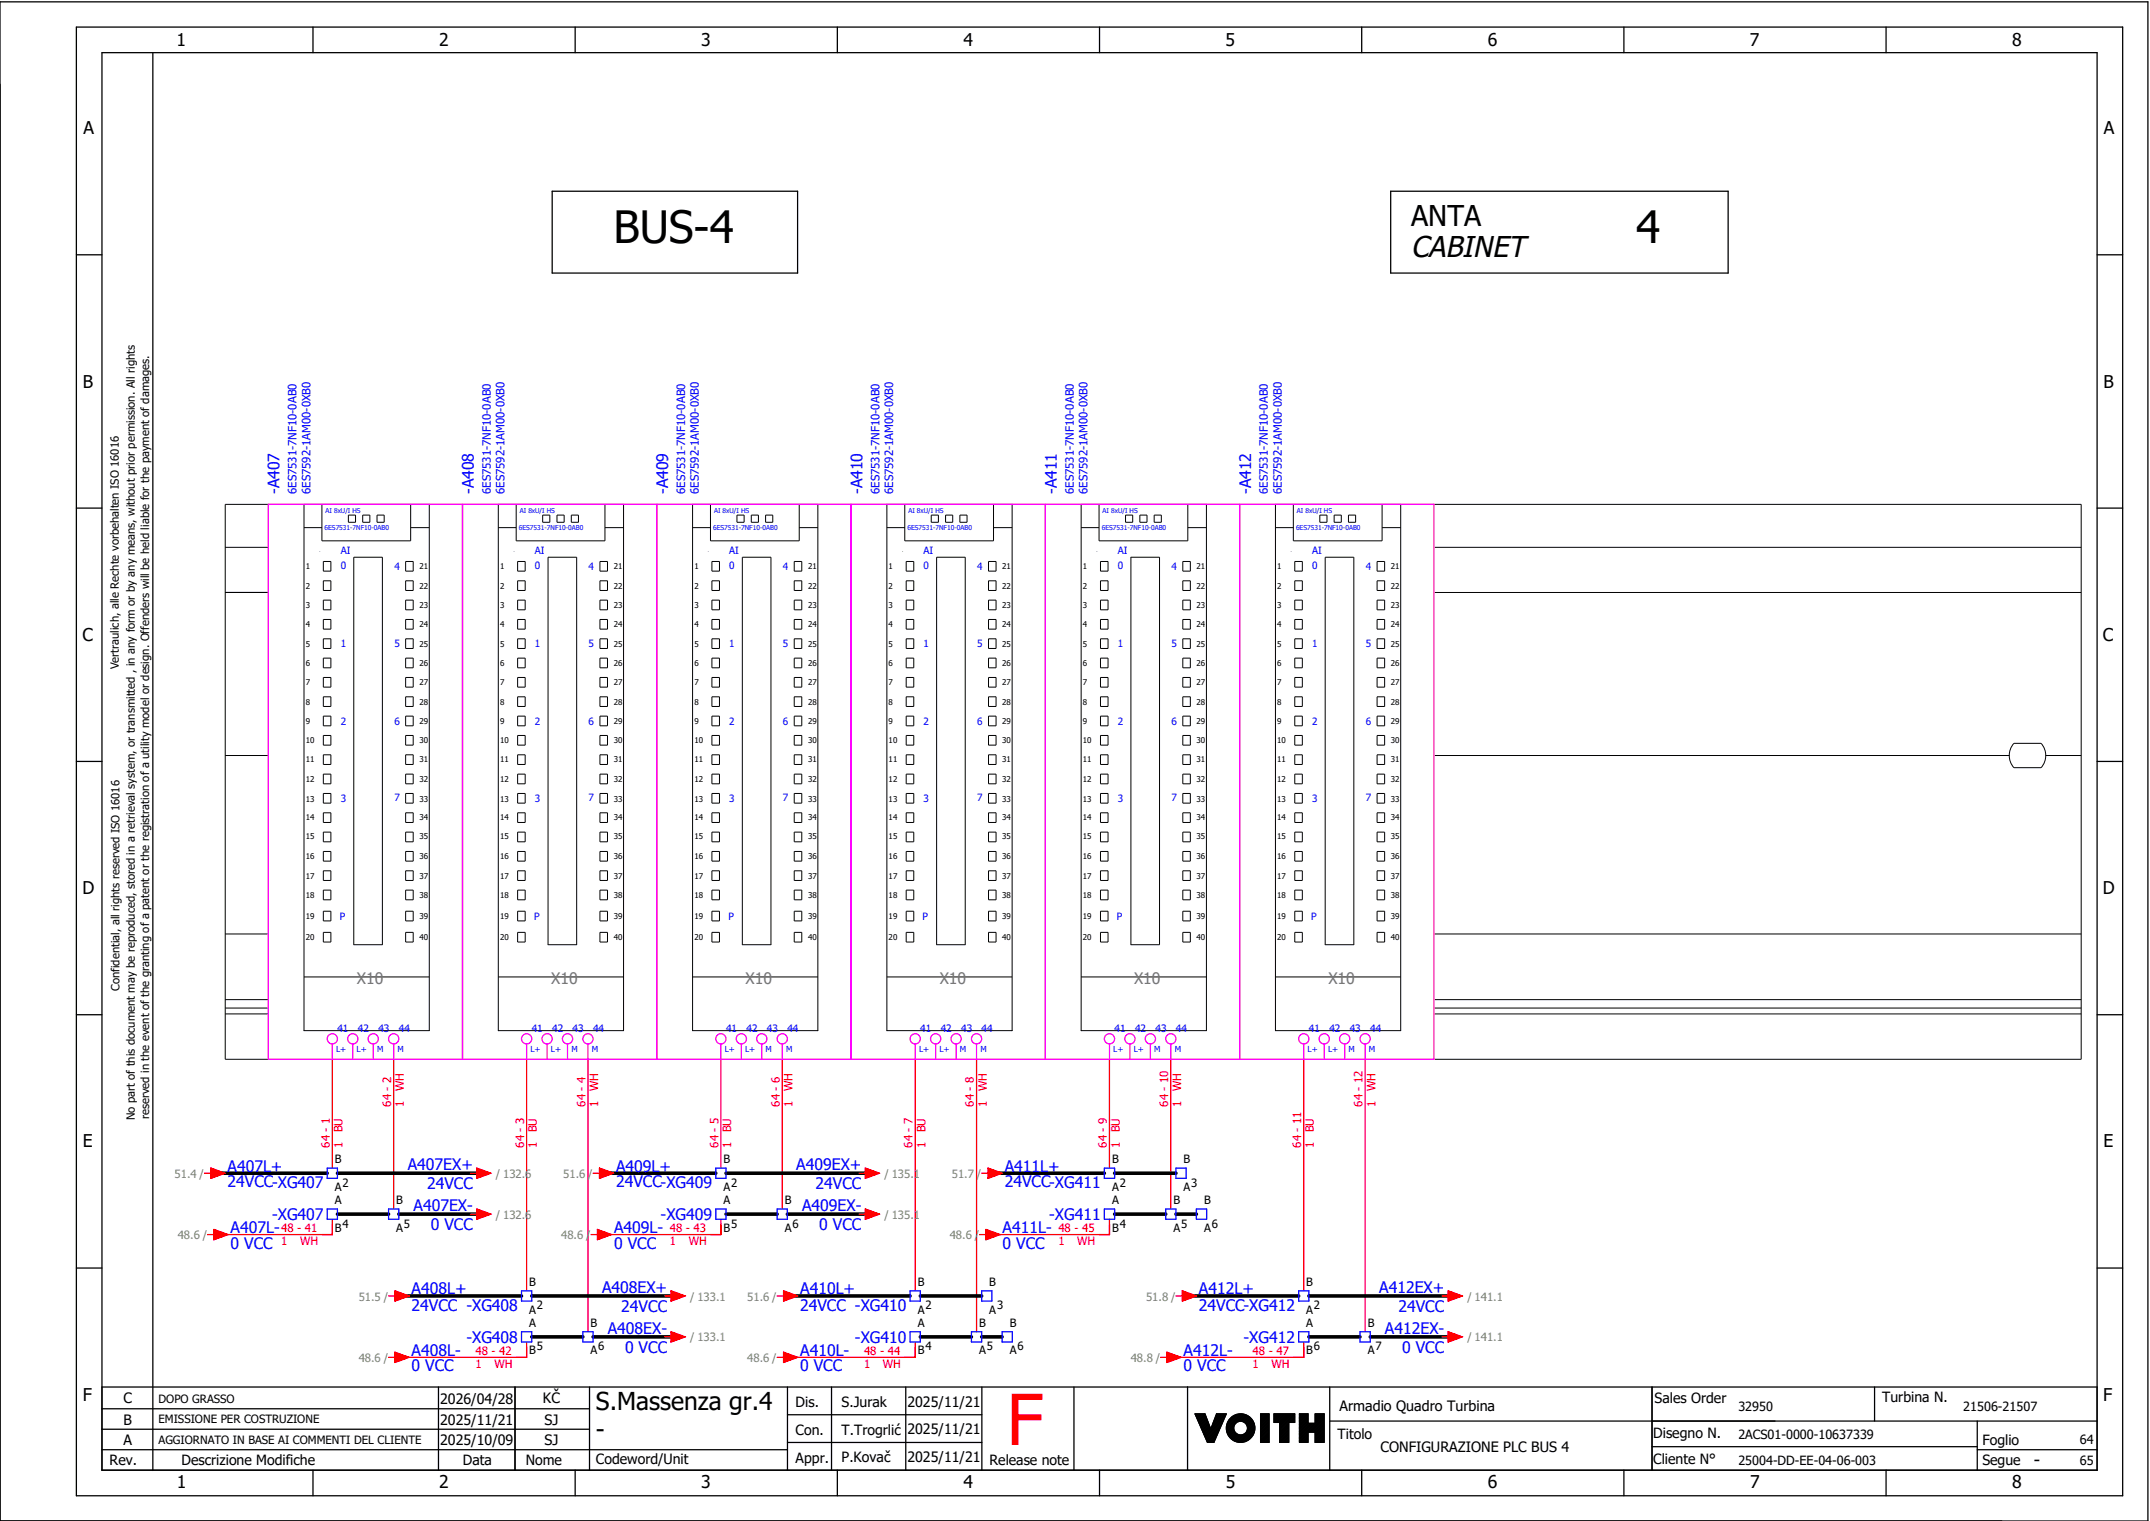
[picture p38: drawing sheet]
<svg xmlns="http://www.w3.org/2000/svg" width="421mm" height="297mm" viewBox="0 0 421 297" stroke-linecap="round" stroke-linejoin="round" font-family="sans-serif">
<defs><g id="words">
<text font-size="13.8" fill="#f00" x="196.9" y="282.5">F</text>
<g font-size="8.7">
<text x="120" y="47.6">BUS-4</text>
<text x="320" y="47.6">4</text>
</g>
<text font-size="5.7" x="276" y="50.2">CABINET</text>
<text font-size="5.6" x="276" y="44.2">ANTA</text>
<g font-size="4.8">
<text x="116.6" y="275.8">S.Massenza gr.4</text>
<text x="116.6" y="281.1">-</text>
</g>
<g font-size="3.4">
<text x="34.5" y="9">1</text>
<text x="85.9" y="9">2</text>
<text x="137.1" y="9">3</text>
<text x="188.4" y="9">4</text>
<text x="239.7" y="9">5</text>
<text x="291" y="9">6</text>
<text x="342.3" y="9">7</text>
<text x="393.5" y="9">8</text>
<text x="16.3" y="26.2">A</text>
<text x="411.5" y="26.2">A</text>
<text x="16.2" y="75.8">B</text>
<text x="411.4" y="75.8">B</text>
<text x="16.1" y="125.3">C</text>
<text x="411.3" y="125.3">C</text>
<text x="16.1" y="174.8">D</text>
<text x="411.3" y="174.8">D</text>
<text x="16.2" y="224.4">E</text>
<text x="411.4" y="224.4">E</text>
<text x="16.2" y="273.9">F</text>
<text x="411.4" y="273.9">F</text>
<text x="397.8" y="286.6">-</text>
<text x="34.6" y="291">1</text>
<text x="85.9" y="291">2</text>
<text x="137.2" y="291">3</text>
<text x="188.4" y="291">4</text>
<text x="239.7" y="291">5</text>
<text x="291" y="291">6</text>
<text x="342.3" y="291">7</text>
<text x="393.6" y="291">8</text>
</g>
<g font-size="3.1" fill="#00f">
<text x="54.7" y="96.6" transform="rotate(-90 54.7 96.6)">-A407</text>
<text x="92.7" y="96.6" transform="rotate(-90 92.7 96.6)">-A408</text>
<text x="130.7" y="96.6" transform="rotate(-90 130.7 96.6)">-A409</text>
<text x="168.7" y="96.6" transform="rotate(-90 168.7 96.6)">-A410</text>
<text x="206.7" y="96.6" transform="rotate(-90 206.7 96.6)">-A411</text>
<text x="244.7" y="96.6" transform="rotate(-90 244.7 96.6)">-A412</text>
<text x="44.5" y="229.1">A407L+</text>
<text x="44.5" y="232.1">24VCC-XG407</text>
<text x="79.7" y="228.8">A407EX+</text>
<text x="83.5" y="232.5">24VCC</text>
<text x="120.5" y="229.1">A409L+</text>
<text x="120.5" y="232.1">24VCC-XG409</text>
<text x="155.7" y="228.8">A409EX+</text>
<text x="159.5" y="232.5">24VCC</text>
<text x="196.5" y="229.1">A411L+</text>
<text x="196.5" y="232.1">24VCC-XG411</text>
<text x="53.2" y="238.6">-XG407</text>
<text x="80.9" y="236.8">A407EX-</text>
<text x="129.2" y="238.6">-XG409</text>
<text x="156.9" y="236.8">A409EX-</text>
<text x="205.2" y="238.6">-XG411</text>
<text x="45.1" y="241.1">A407L-</text>
<text x="45.1" y="244.1">0 VCC</text>
<text x="84.2" y="240.5">0 VCC</text>
<text x="120.1" y="241.1">A409L-</text>
<text x="120.1" y="244.1">0 VCC</text>
<text x="160.2" y="240.5">0 VCC</text>
<text x="196.1" y="241.1">A411L-</text>
<text x="196.1" y="244.1">0 VCC</text>
<text x="80.5" y="252.9">A408L+</text>
<text x="80.5" y="256.3">24VCC -XG408</text>
<text x="117.7" y="252.8">A408EX+</text>
<text x="121.5" y="256.5">24VCC</text>
<text x="156.5" y="252.9">A410L+</text>
<text x="156.5" y="256.3">24VCC -XG410</text>
<text x="234.5" y="252.9">A412L+</text>
<text x="234.5" y="256.3">24VCC-XG412</text>
<text x="269.7" y="252.8">A412EX+</text>
<text x="273.5" y="256.5">24VCC</text>
<text x="91.2" y="262.6">-XG408</text>
<text x="118.9" y="260.8">A408EX-</text>
<text x="167.2" y="262.6">-XG410</text>
<text x="243.2" y="262.6">-XG412</text>
<text x="270.9" y="260.8">A412EX-</text>
<text x="80.5" y="265.1">A408L-</text>
<text x="80.5" y="268.1">0 VCC</text>
<text x="122.2" y="264.5">0 VCC</text>
<text x="156.5" y="265.1">A410L-</text>
<text x="156.5" y="268.1">0 VCC</text>
<text x="231.5" y="265.1">A412L-</text>
<text x="231.5" y="268.1">0 VCC</text>
<text x="274.2" y="264.5">0 VCC</text>
</g>
<g font-size="3.1" fill="#767676">
<text x="69.8" y="192.3">X10</text>
<text x="107.8" y="192.3">X10</text>
<text x="145.8" y="192.3">X10</text>
<text x="183.8" y="192.3">X10</text>
<text x="221.8" y="192.3">X10</text>
<text x="259.8" y="192.3">X10</text>
</g>
<g font-size="2.8">
<text x="24.1" y="274.4">C</text>
<text x="86.1" y="274.4">2026/04/28</text>
<text x="106.2" y="274.4">KČ</text>
<text x="155.6" y="275.1">Dis.</text>
<text x="164.6" y="275.1">S.Jurak</text>
<text x="177.5" y="275">2025/11/21</text>
<text x="262" y="275.8">Armadio Quadro Turbina</text>
<text x="323.6" y="274.3">Sales Order</text>
<text x="368.1" y="274.2">Turbina N.</text>
<text x="24.2" y="278.6">B</text>
<text x="86.1" y="278.6">2025/11/21</text>
<text x="106.5" y="278.6">SJ</text>
<text x="155.6" y="280.5">Con.</text>
<text x="164.6" y="280.5">T.Trogrlić</text>
<text x="177.5" y="280.4">2025/11/21</text>
<text x="261.6" y="281.3">Titolo</text>
<text x="323.4" y="281.2">Disegno N.</text>
<text x="21.4" y="286.5">Rev.</text>
<text x="24.1" y="282.5">A</text>
<text x="35.5" y="286.4">Descrizione Modifiche</text>
<text x="86.1" y="282.6">2025/10/09</text>
<text x="90.5" y="286.5">Data</text>
<text x="102.8" y="286.5">Nome</text>
<text x="106.5" y="282.5">SJ</text>
<text x="116.6" y="286.3">Codeword/Unit</text>
<text x="155.6" y="286">Appr.</text>
<text x="164.6" y="285.9">P.Kovač</text>
<text x="177.5" y="285.8">2025/11/21</text>
<text x="193.5" y="286.5">Release note</text>
<text x="270" y="283.8">CONFIGURAZIONE PLC BUS 4</text>
<text x="323.4" y="286.2">Cliente N°</text>
<text x="387.7" y="286.5">Segue</text>
<text x="387.7" y="282.6">Foglio</text>
</g>
<g font-size="2.5">
<text x="340" y="275.9">32950</text>
<text x="384" y="275.9">21506-21507</text>
<text x="340" y="281.4">2ACS01-0000-10637339</text>
<text x="340" y="286.4">25004-DD-EE-04-06-003</text>
<text x="406.8" y="282.4">64</text>
<text x="406.8" y="286.4">65</text>
</g>
<g font-size="2.2" fill="#00f">
<text x="58" y="96.6" transform="rotate(-90 58 96.6)">6ES7531-7NF10-0AB0</text>
<text x="60.7" y="96.6" transform="rotate(-90 60.7 96.6)">6ES7592-1AM00-0XB0</text>
<text x="96" y="96.6" transform="rotate(-90 96 96.6)">6ES7531-7NF10-0AB0</text>
<text x="98.7" y="96.6" transform="rotate(-90 98.7 96.6)">6ES7592-1AM00-0XB0</text>
<text x="134" y="96.6" transform="rotate(-90 134 96.6)">6ES7531-7NF10-0AB0</text>
<text x="136.7" y="96.6" transform="rotate(-90 136.7 96.6)">6ES7592-1AM00-0XB0</text>
<text x="172" y="96.6" transform="rotate(-90 172 96.6)">6ES7531-7NF10-0AB0</text>
<text x="174.7" y="96.6" transform="rotate(-90 174.7 96.6)">6ES7592-1AM00-0XB0</text>
<text x="210" y="96.6" transform="rotate(-90 210 96.6)">6ES7531-7NF10-0AB0</text>
<text x="212.7" y="96.6" transform="rotate(-90 212.7 96.6)">6ES7592-1AM00-0XB0</text>
<text x="248" y="96.6" transform="rotate(-90 248 96.6)">6ES7531-7NF10-0AB0</text>
<text x="250.7" y="96.6" transform="rotate(-90 250.7 96.6)">6ES7592-1AM00-0XB0</text>
</g>
<g font-size="2.2">
<text x="23.2" y="130.9" transform="rotate(-90 23.2 130.9)">Vertraulich, alle Rechte vorbehalten ISO 16016</text>
<text x="23.4" y="193.7" transform="rotate(-90 23.4 193.7)">Confidential, all rights reserved ISO 16016</text>
<text x="26.4" y="219" transform="rotate(-90 26.4 219)">No part of this document may be reproduced, stored in a retrieval system, or transmitted , in any form or by any means, without prior permission. All rights</text>
<text x="29.2" y="218.9" transform="rotate(-90 29.2 218.9)">reserved in the event of the granting of a patent or the registration of a utility model or design. Offenders will be held liable for the payment of damages.</text>
<text x="65.5" y="227.4">B</text>
<text x="141.5" y="227.4">B</text>
<text x="217.5" y="227.4">B</text>
<text x="231.5" y="227.4">B</text>
<text x="65.5" y="232.8">A</text>
<text x="67" y="232">2</text>
<text x="141.5" y="232.8">A</text>
<text x="143" y="232">2</text>
<text x="217.5" y="232.8">A</text>
<text x="219" y="232">2</text>
<text x="231.5" y="232.8">A</text>
<text x="233" y="232">3</text>
<text x="65.5" y="235.4">A</text>
<text x="77.5" y="235.4">B</text>
<text x="141.5" y="235.4">A</text>
<text x="153.5" y="235.4">B</text>
<text x="217.5" y="235.4">A</text>
<text x="229.5" y="235.4">B</text>
<text x="235.5" y="235.4">B</text>
<text x="65.5" y="240.8">B</text>
<text x="67" y="240">4</text>
<text x="77.5" y="240.8">A</text>
<text x="79" y="240">5</text>
<text x="141.5" y="240.8">B</text>
<text x="143" y="240">5</text>
<text x="153.5" y="240.8">A</text>
<text x="155" y="240">6</text>
<text x="217.5" y="240.8">B</text>
<text x="219" y="240">4</text>
<text x="229.5" y="240.8">A</text>
<text x="231" y="240">5</text>
<text x="235.5" y="240.8">A</text>
<text x="237" y="240">6</text>
<text x="103.5" y="251.4">B</text>
<text x="179.5" y="251.4">B</text>
<text x="193.5" y="251.4">B</text>
<text x="255.5" y="251.4">B</text>
<text x="103.5" y="256.8">A</text>
<text x="105" y="256">2</text>
<text x="179.5" y="256.8">A</text>
<text x="181" y="256">2</text>
<text x="193.5" y="256.8">A</text>
<text x="195" y="256">3</text>
<text x="255.5" y="256.8">A</text>
<text x="257" y="256">2</text>
<text x="103.5" y="259.4">A</text>
<text x="115.5" y="259.4">B</text>
<text x="179.5" y="259.4">A</text>
<text x="191.5" y="259.4">B</text>
<text x="197.5" y="259.4">B</text>
<text x="255.5" y="259.4">A</text>
<text x="267.5" y="259.4">B</text>
<text x="103.5" y="264.8">B</text>
<text x="105" y="264">5</text>
<text x="115.5" y="264.8">A</text>
<text x="117" y="264">6</text>
<text x="179.5" y="264.8">B</text>
<text x="181" y="264">4</text>
<text x="191.5" y="264.8">A</text>
<text x="193" y="264">5</text>
<text x="197.5" y="264.8">A</text>
<text x="199" y="264">6</text>
<text x="255.5" y="264.8">B</text>
<text x="257" y="264">6</text>
<text x="267.5" y="264.8">A</text>
<text x="269" y="264">7</text>
<text x="31" y="274.2">DOPO GRASSO</text>
<text x="31" y="278.3">EMISSIONE PER COSTRUZIONE</text>
<text x="31" y="282.3">AGGIORNATO IN BASE AI COMMENTI DEL CLIENTE</text>
</g>
<g font-size="2.2" fill="#f00">
<text x="79" y="213.4" transform="rotate(-90 79 213.4)">WH</text>
<text x="117" y="213.4" transform="rotate(-90 117 213.4)">WH</text>
<text x="155" y="213.4" transform="rotate(-90 155 213.4)">WH</text>
<text x="193" y="213.4" transform="rotate(-90 193 213.4)">WH</text>
<text x="231" y="213.4" transform="rotate(-90 231 213.4)">WH</text>
<text x="269" y="213.4" transform="rotate(-90 269 213.4)">WH</text>
<text x="67" y="221.4" transform="rotate(-90 67 221.4)">BU</text>
<text x="76.5" y="216.4" transform="rotate(-90 76.5 216.4)">64 - 2</text>
<text x="79" y="216.4" transform="rotate(-90 79 216.4)">1</text>
<text x="105" y="221.4" transform="rotate(-90 105 221.4)">BU</text>
<text x="114.5" y="216.4" transform="rotate(-90 114.5 216.4)">64 - 4</text>
<text x="117" y="216.4" transform="rotate(-90 117 216.4)">1</text>
<text x="143" y="221.4" transform="rotate(-90 143 221.4)">BU</text>
<text x="152.5" y="216.4" transform="rotate(-90 152.5 216.4)">64 - 6</text>
<text x="155" y="216.4" transform="rotate(-90 155 216.4)">1</text>
<text x="181" y="221.4" transform="rotate(-90 181 221.4)">BU</text>
<text x="190.5" y="216.4" transform="rotate(-90 190.5 216.4)">64 - 8</text>
<text x="193" y="216.4" transform="rotate(-90 193 216.4)">1</text>
<text x="219" y="221.4" transform="rotate(-90 219 221.4)">BU</text>
<text x="228.5" y="216.4" transform="rotate(-90 228.5 216.4)">64 - 10</text>
<text x="231" y="216.4" transform="rotate(-90 231 216.4)">1</text>
<text x="257" y="221.4" transform="rotate(-90 257 221.4)">BU</text>
<text x="266.5" y="216.4" transform="rotate(-90 266.5 216.4)">64 - 12</text>
<text x="269" y="216.4" transform="rotate(-90 269 216.4)">1</text>
<text x="64.5" y="224.4" transform="rotate(-90 64.5 224.4)">64 - 1</text>
<text x="67" y="224.4" transform="rotate(-90 67 224.4)">1</text>
<text x="102.5" y="224.4" transform="rotate(-90 102.5 224.4)">64 - 3</text>
<text x="105" y="224.4" transform="rotate(-90 105 224.4)">1</text>
<text x="140.5" y="224.4" transform="rotate(-90 140.5 224.4)">64 - 5</text>
<text x="143" y="224.4" transform="rotate(-90 143 224.4)">1</text>
<text x="178.5" y="224.4" transform="rotate(-90 178.5 224.4)">64 - 7</text>
<text x="181" y="224.4" transform="rotate(-90 181 224.4)">1</text>
<text x="216.5" y="224.4" transform="rotate(-90 216.5 224.4)">64 - 9</text>
<text x="219" y="224.4" transform="rotate(-90 219 224.4)">1</text>
<text x="254.5" y="224.4" transform="rotate(-90 254.5 224.4)">64 - 11</text>
<text x="257" y="224.4" transform="rotate(-90 257 224.4)">1</text>
<text x="55" y="240.9">48 - 41</text>
<text x="55" y="243.4">1</text>
<text x="58.7" y="243.4">WH</text>
<text x="131" y="240.9">48 - 43</text>
<text x="131" y="243.4">1</text>
<text x="134.7" y="243.4">WH</text>
<text x="207" y="240.9">48 - 45</text>
<text x="207" y="243.4">1</text>
<text x="210.7" y="243.4">WH</text>
<text x="93" y="264.9">48 - 42</text>
<text x="93" y="267.4">1</text>
<text x="96.7" y="267.4">WH</text>
<text x="169" y="264.9">48 - 44</text>
<text x="169" y="267.4">1</text>
<text x="172.7" y="267.4">WH</text>
<text x="245" y="264.9">48 - 47</text>
<text x="245" y="267.4">1</text>
<text x="248.7" y="267.4">WH</text>
</g>
<g font-size="2.2" fill="#7ca552">
<text x="34.2" y="230.3">51.4 /</text>
<text x="97" y="230.3">/ 132.6</text>
<text x="110.2" y="230.3">51.6</text>
<text x="115" y="230.3">/</text>
<text x="173" y="230.3">/ 135.1</text>
<text x="186.2" y="230.3">51.7</text>
<text x="191" y="230.3">/</text>
<text x="97" y="238.3">/ 132.6</text>
<text x="173" y="238.3">/ 135.1</text>
<text x="34.8" y="242.3">48.6 /</text>
<text x="109.8" y="242.3">48.6 /</text>
<text x="185.8" y="242.3">48.6 /</text>
<text x="70.2" y="254.3">51.5 /</text>
<text x="135" y="254.3">/ 133.1</text>
<text x="146.2" y="254.3">51.6 /</text>
<text x="224.2" y="254.3">51.8 /</text>
<text x="287" y="254.3">/ 141.1</text>
<text x="135" y="262.3">/ 133.1</text>
<text x="287" y="262.3">/ 141.1</text>
<text x="70.2" y="266.3">48.6 /</text>
<text x="146.2" y="266.3">48.6 /</text>
<text x="221.2" y="266.3">48.8 /</text>
</g>
<g font-size="2" fill="#00f">
<text x="66.6" y="111.3">0</text>
<text x="66.6" y="108.4">AI</text>
<text x="77.1" y="111.5">4</text>
<text x="104.6" y="111.3">0</text>
<text x="104.6" y="108.4">AI</text>
<text x="115.1" y="111.5">4</text>
<text x="142.6" y="111.3">0</text>
<text x="142.6" y="108.4">AI</text>
<text x="153.1" y="111.5">4</text>
<text x="180.6" y="111.3">0</text>
<text x="180.6" y="108.4">AI</text>
<text x="191.1" y="111.5">4</text>
<text x="218.6" y="111.3">0</text>
<text x="218.6" y="108.4">AI</text>
<text x="229.1" y="111.5">4</text>
<text x="256.6" y="111.3">0</text>
<text x="256.6" y="108.4">AI</text>
<text x="267.1" y="111.5">4</text>
<text x="66.6" y="126.6">1</text>
<text x="77.1" y="126.6">5</text>
<text x="104.6" y="126.6">1</text>
<text x="115.1" y="126.6">5</text>
<text x="142.6" y="126.6">1</text>
<text x="153.1" y="126.6">5</text>
<text x="180.6" y="126.6">1</text>
<text x="191.1" y="126.6">5</text>
<text x="218.6" y="126.6">1</text>
<text x="229.1" y="126.6">5</text>
<text x="256.6" y="126.6">1</text>
<text x="267.1" y="126.6">5</text>
<text x="66.6" y="141.8">2</text>
<text x="77.1" y="141.8">6</text>
<text x="104.6" y="141.8">2</text>
<text x="115.1" y="141.8">6</text>
<text x="142.6" y="141.8">2</text>
<text x="153.1" y="141.8">6</text>
<text x="180.6" y="141.8">2</text>
<text x="191.1" y="141.8">6</text>
<text x="218.6" y="141.8">2</text>
<text x="229.1" y="141.8">6</text>
<text x="256.6" y="141.8">2</text>
<text x="267.1" y="141.8">6</text>
<text x="66.6" y="156.8">3</text>
<text x="77.1" y="156.7">7</text>
<text x="104.6" y="156.8">3</text>
<text x="115.1" y="156.7">7</text>
<text x="142.6" y="156.8">3</text>
<text x="153.1" y="156.7">7</text>
<text x="180.6" y="156.8">3</text>
<text x="191.1" y="156.7">7</text>
<text x="218.6" y="156.8">3</text>
<text x="229.1" y="156.7">7</text>
<text x="256.6" y="156.8">3</text>
<text x="267.1" y="156.7">7</text>
<text x="66.5" y="179.9">P</text>
<text x="104.5" y="179.9">P</text>
<text x="142.5" y="179.9">P</text>
<text x="180.5" y="179.9">P</text>
<text x="218.5" y="179.9">P</text>
<text x="256.5" y="179.9">P</text>
<text x="66" y="201.7">41</text>
<text x="70" y="201.7">42</text>
<text x="74" y="201.7">43</text>
<text x="78" y="201.7">44</text>
<text x="104" y="201.7">41</text>
<text x="108" y="201.7">42</text>
<text x="112" y="201.7">43</text>
<text x="116" y="201.7">44</text>
<text x="142" y="201.7">41</text>
<text x="146" y="201.7">42</text>
<text x="150" y="201.7">43</text>
<text x="154" y="201.7">44</text>
<text x="180" y="201.7">41</text>
<text x="184" y="201.7">42</text>
<text x="188" y="201.7">43</text>
<text x="192" y="201.7">44</text>
<text x="218" y="201.7">41</text>
<text x="222" y="201.7">42</text>
<text x="226" y="201.7">43</text>
<text x="230" y="201.7">44</text>
<text x="256" y="201.7">41</text>
<text x="260" y="201.7">42</text>
<text x="264" y="201.7">43</text>
<text x="268" y="201.7">44</text>
</g>
<g font-size="1.6">
<text x="59.8" y="111.2">1</text>
<text x="82" y="111.2">21</text>
<text x="97.8" y="111.2">1</text>
<text x="120" y="111.2">21</text>
<text x="135.8" y="111.2">1</text>
<text x="158" y="111.2">21</text>
<text x="173.8" y="111.2">1</text>
<text x="196" y="111.2">21</text>
<text x="211.8" y="111.2">1</text>
<text x="234" y="111.2">21</text>
<text x="249.8" y="111.2">1</text>
<text x="272" y="111.2">21</text>
<text x="59.8" y="115.1">2</text>
<text x="59.8" y="118.9">3</text>
<text x="82" y="115.1">22</text>
<text x="82" y="118.9">23</text>
<text x="97.8" y="115.1">2</text>
<text x="97.8" y="118.9">3</text>
<text x="120" y="115.1">22</text>
<text x="120" y="118.9">23</text>
<text x="135.8" y="115.1">2</text>
<text x="135.8" y="118.9">3</text>
<text x="158" y="115.1">22</text>
<text x="158" y="118.9">23</text>
<text x="173.8" y="115.1">2</text>
<text x="173.8" y="118.9">3</text>
<text x="196" y="115.1">22</text>
<text x="196" y="118.9">23</text>
<text x="211.8" y="115.1">2</text>
<text x="211.8" y="118.9">3</text>
<text x="234" y="115.1">22</text>
<text x="234" y="118.9">23</text>
<text x="249.8" y="115.1">2</text>
<text x="249.8" y="118.9">3</text>
<text x="272" y="115.1">22</text>
<text x="272" y="118.9">23</text>
<text x="59.8" y="122.6">4</text>
<text x="82" y="122.6">24</text>
<text x="97.8" y="122.6">4</text>
<text x="120" y="122.6">24</text>
<text x="135.8" y="122.6">4</text>
<text x="158" y="122.6">24</text>
<text x="173.8" y="122.6">4</text>
<text x="196" y="122.6">24</text>
<text x="211.8" y="122.6">4</text>
<text x="234" y="122.6">24</text>
<text x="249.8" y="122.6">4</text>
<text x="272" y="122.6">24</text>
<text x="59.8" y="126.5">5</text>
<text x="59.8" y="130.1">6</text>
<text x="82" y="126.5">25</text>
<text x="82" y="130.1">26</text>
<text x="97.8" y="126.5">5</text>
<text x="97.8" y="130.1">6</text>
<text x="120" y="126.5">25</text>
<text x="120" y="130.1">26</text>
<text x="135.8" y="126.5">5</text>
<text x="135.8" y="130.1">6</text>
<text x="158" y="126.5">25</text>
<text x="158" y="130.1">26</text>
<text x="173.8" y="126.5">5</text>
<text x="173.8" y="130.1">6</text>
<text x="196" y="126.5">25</text>
<text x="196" y="130.1">26</text>
<text x="211.8" y="126.5">5</text>
<text x="211.8" y="130.1">6</text>
<text x="234" y="126.5">25</text>
<text x="234" y="130.1">26</text>
<text x="249.8" y="126.5">5</text>
<text x="249.8" y="130.1">6</text>
<text x="272" y="126.5">25</text>
<text x="272" y="130.1">26</text>
<text x="59.8" y="134">7</text>
<text x="59.8" y="137.8">8</text>
<text x="82" y="134">27</text>
<text x="82" y="137.8">28</text>
<text x="97.8" y="134">7</text>
<text x="97.8" y="137.8">8</text>
<text x="120" y="134">27</text>
<text x="120" y="137.8">28</text>
<text x="135.8" y="134">7</text>
<text x="135.8" y="137.8">8</text>
<text x="158" y="134">27</text>
<text x="158" y="137.8">28</text>
<text x="173.8" y="134">7</text>
<text x="173.8" y="137.8">8</text>
<text x="196" y="134">27</text>
<text x="196" y="137.8">28</text>
<text x="211.8" y="134">7</text>
<text x="211.8" y="137.8">8</text>
<text x="234" y="134">27</text>
<text x="234" y="137.8">28</text>
<text x="249.8" y="134">7</text>
<text x="249.8" y="137.8">8</text>
<text x="272" y="134">27</text>
<text x="272" y="137.8">28</text>
<text x="59.8" y="141.5">9</text>
<text x="82" y="141.5">29</text>
<text x="97.8" y="141.5">9</text>
<text x="120" y="141.5">29</text>
<text x="135.8" y="141.5">9</text>
<text x="158" y="141.5">29</text>
<text x="173.8" y="141.5">9</text>
<text x="196" y="141.5">29</text>
<text x="211.8" y="141.5">9</text>
<text x="234" y="141.5">29</text>
<text x="249.8" y="141.5">9</text>
<text x="272" y="141.5">29</text>
<text x="59.8" y="145.4">10</text>
<text x="59.8" y="149">11</text>
<text x="82" y="149">31</text>
<text x="82" y="145.4">30</text>
<text x="97.8" y="145.4">10</text>
<text x="97.8" y="149">11</text>
<text x="120" y="149">31</text>
<text x="120" y="145.4">30</text>
<text x="135.8" y="145.4">10</text>
<text x="135.8" y="149">11</text>
<text x="158" y="149">31</text>
<text x="158" y="145.4">30</text>
<text x="173.8" y="145.4">10</text>
<text x="173.8" y="149">11</text>
<text x="196" y="149">31</text>
<text x="196" y="145.4">30</text>
<text x="211.8" y="145.4">10</text>
<text x="211.8" y="149">11</text>
<text x="234" y="149">31</text>
<text x="234" y="145.4">30</text>
<text x="249.8" y="145.4">10</text>
<text x="249.8" y="149">11</text>
<text x="272" y="149">31</text>
<text x="272" y="145.4">30</text>
<text x="59.8" y="152.9">12</text>
<text x="82" y="152.9">32</text>
<text x="97.8" y="152.9">12</text>
<text x="120" y="152.9">32</text>
<text x="135.8" y="152.9">12</text>
<text x="158" y="152.9">32</text>
<text x="173.8" y="152.9">12</text>
<text x="196" y="152.9">32</text>
<text x="211.8" y="152.9">12</text>
<text x="234" y="152.9">32</text>
<text x="249.8" y="152.9">12</text>
<text x="272" y="152.9">32</text>
<text x="59.8" y="156.7">13</text>
<text x="59.8" y="160.4">14</text>
<text x="82" y="160.4">34</text>
<text x="82" y="156.7">33</text>
<text x="97.8" y="156.7">13</text>
<text x="97.8" y="160.4">14</text>
<text x="120" y="160.4">34</text>
<text x="120" y="156.7">33</text>
<text x="135.8" y="156.7">13</text>
<text x="135.8" y="160.4">14</text>
<text x="158" y="160.4">34</text>
<text x="158" y="156.7">33</text>
<text x="173.8" y="156.7">13</text>
<text x="173.8" y="160.4">14</text>
<text x="196" y="160.4">34</text>
<text x="196" y="156.7">33</text>
<text x="211.8" y="156.7">13</text>
<text x="211.8" y="160.4">14</text>
<text x="234" y="160.4">34</text>
<text x="234" y="156.7">33</text>
<text x="249.8" y="156.7">13</text>
<text x="249.8" y="160.4">14</text>
<text x="272" y="160.4">34</text>
<text x="272" y="156.7">33</text>
<text x="59.8" y="164.1">15</text>
<text x="59.8" y="167.9">16</text>
<text x="82" y="167.9">36</text>
<text x="82" y="164.1">35</text>
<text x="97.8" y="164.1">15</text>
<text x="97.8" y="167.9">16</text>
<text x="120" y="167.9">36</text>
<text x="120" y="164.1">35</text>
<text x="135.8" y="164.1">15</text>
<text x="135.8" y="167.9">16</text>
<text x="158" y="167.9">36</text>
<text x="158" y="164.1">35</text>
<text x="173.8" y="164.1">15</text>
<text x="173.8" y="167.9">16</text>
<text x="196" y="167.9">36</text>
<text x="196" y="164.1">35</text>
<text x="211.8" y="164.1">15</text>
<text x="211.8" y="167.9">16</text>
<text x="234" y="167.9">36</text>
<text x="234" y="164.1">35</text>
<text x="249.8" y="164.1">15</text>
<text x="249.8" y="167.9">16</text>
<text x="272" y="167.9">36</text>
<text x="272" y="164.1">35</text>
<text x="59.8" y="171.8">17</text>
<text x="82" y="171.8">37</text>
<text x="97.8" y="171.8">17</text>
<text x="120" y="171.8">37</text>
<text x="135.8" y="171.8">17</text>
<text x="158" y="171.8">37</text>
<text x="173.8" y="171.8">17</text>
<text x="196" y="171.8">37</text>
<text x="211.8" y="171.8">17</text>
<text x="234" y="171.8">37</text>
<text x="249.8" y="171.8">17</text>
<text x="272" y="171.8">37</text>
<text x="59.8" y="175.6">18</text>
<text x="59.8" y="179.7">19</text>
<text x="82" y="179.7">39</text>
<text x="82" y="175.6">38</text>
<text x="97.8" y="175.6">18</text>
<text x="97.8" y="179.7">19</text>
<text x="120" y="179.7">39</text>
<text x="120" y="175.6">38</text>
<text x="135.8" y="175.6">18</text>
<text x="135.8" y="179.7">19</text>
<text x="158" y="179.7">39</text>
<text x="158" y="175.6">38</text>
<text x="173.8" y="175.6">18</text>
<text x="173.8" y="179.7">19</text>
<text x="196" y="179.7">39</text>
<text x="196" y="175.6">38</text>
<text x="211.8" y="175.6">18</text>
<text x="211.8" y="179.7">19</text>
<text x="234" y="179.7">39</text>
<text x="234" y="175.6">38</text>
<text x="249.8" y="175.6">18</text>
<text x="249.8" y="179.7">19</text>
<text x="272" y="179.7">39</text>
<text x="272" y="175.6">38</text>
<text x="59.8" y="183.9">20</text>
<text x="82" y="183.9">40</text>
<text x="97.8" y="183.9">20</text>
<text x="120" y="183.9">40</text>
<text x="135.8" y="183.9">20</text>
<text x="158" y="183.9">40</text>
<text x="173.8" y="183.9">20</text>
<text x="196" y="183.9">40</text>
<text x="211.8" y="183.9">20</text>
<text x="234" y="183.9">40</text>
<text x="249.8" y="183.9">20</text>
<text x="272" y="183.9">40</text>
</g>
<g font-size="1.6" fill="#00f">
<text x="65.8" y="205.8">L+</text>
<text x="69.8" y="205.8">L+</text>
<text x="73.7" y="205.8">M</text>
<text x="77.8" y="205.8">M</text>
<text x="103.7" y="205.8">L+</text>
<text x="107.7" y="205.8">L+</text>
<text x="111.8" y="205.8">M</text>
<text x="115.7" y="205.8">M</text>
<text x="141.7" y="205.8">L+</text>
<text x="145.8" y="205.8">L+</text>
<text x="149.7" y="205.8">M</text>
<text x="153.8" y="205.8">M</text>
<text x="179.8" y="205.8">L+</text>
<text x="183.7" y="205.8">L+</text>
<text x="187.8" y="205.8">M</text>
<text x="191.7" y="205.8">M</text>
<text x="217.7" y="205.8">L+</text>
<text x="221.8" y="205.8">L+</text>
<text x="225.7" y="205.8">M</text>
<text x="229.8" y="205.8">M</text>
<text x="255.8" y="205.8">L+</text>
<text x="259.7" y="205.8">L+</text>
<text x="263.8" y="205.8">M</text>
<text x="267.7" y="205.8">M</text>
</g>
<g font-size="1.3" fill="#00f">
<text x="63.7" y="100.3">AI 8xU/I HS</text>
<text x="101.7" y="100.3">AI 8xU/I HS</text>
<text x="139.7" y="100.3">AI 8xU/I HS</text>
<text x="177.7" y="100.3">AI 8xU/I HS</text>
<text x="215.7" y="100.3">AI 8xU/I HS</text>
<text x="253.7" y="100.3">AI 8xU/I HS</text>
<text x="63.5" y="103.6">6ES7531-7NF10-0AB0</text>
<text x="101.5" y="103.6">6ES7531-7NF10-0AB0</text>
<text x="139.5" y="103.6">6ES7531-7NF10-0AB0</text>
<text x="177.5" y="103.6">6ES7531-7NF10-0AB0</text>
<text x="215.5" y="103.6">6ES7531-7NF10-0AB0</text>
<text x="253.5" y="103.6">6ES7531-7NF10-0AB0</text>
</g>
</g></defs>
<g fill="none" stroke="#000" stroke-width=".25">
<path d="M0 .4h420.1v297h-420.1zM14.9 5.3h400.3v287.2h-400.3zM19.9 10.3h390.3v277.2h-390.3zM29.9 10.4v277.1M61.2 5.3v5M112.5 5.3v5M163.8 5.3v5M215.1 5.3v5M266.3 5.3v5M317.6 5.3v5M368.9 5.3v5M108 37.4h48v16h-48z"/>
<path d="M272 37.4h66v16h-66zM14.9 49.8h5M410.2 49.8h5M14.9 99.3h5M410.2 99.3h5M14.9 148.9h5M410.2 148.9h5M14.9 198.4h5M410.2 198.4h5M14.9 247.9h5M410.2 247.9h5M19.9 271.2h390.3"/>
<path d="M19.9 279.5h95.4M19.9 275.4h95.4M85.8 271.2v16.3M100.7 271.2v16.3M115.3 271.2v16.3M154 271.2v16.3M154 276.6h38M162.6 271.2v16.3M177.2 271.2v16.3M192 271.2v16.3M210.1 271.2v16.3M232.3 271.1v16.3"/>
<path d="M233.7 276.4h2l1.1 3 1.1-3h1.9l-2.4 5.6h-1.2M233.7 276.4l2.5 5.6M233.8 276.4l-.1 .1M233.9 276.4l-.1 .2M234.1 276.4l-.3 .3M234.2 276.4l-.3 .4M234.4 276.4l-.5 .5M234.5 276.4l-.5 .6M234.7 276.4l-.7 .7M234.8 276.4l-.7 .8M235 276.4l-.9 .9M235.1 276.4l-.9 1"/>
<path d="M235.3 276.4l-1.1 1.1M235.4 276.4l-1.2 1.2M235.6 276.4l-1.3 1.3M235.7 276.5l-1.4 1.3M235.7 276.6l-1.3 1.3M235.8 276.7l-1.4 1.3M235.8 276.8l-1.3 1.3M235.9 276.9l-1.4 1.4M235.9 277l-1.3 1.4M235.9 277.1l-1.3 1.4M236 277.3l-1.3 1.3M236 277.4l-1.3 1.3"/>
<path d="M236.1 277.5l-1.3 1.3M236.1 277.6l-1.3 1.3M236.1 277.7l-1.3 1.3M236.2 277.8l-1.3 1.3M236.2 277.9l-1.3 1.3M236.3 278l-1.3 1.3M236.3 278.1l-1.3 1.3M236.3 278.2l-1.2 1.3M236.4 278.3l-1.3 1.3M236.4 278.4l-1.2 1.3M236.5 278.6l-1.3 1.2M236.5 278.7l-1.2 1.2"/>
<path d="M236.6 278.8l-1.3 1.2M236.6 278.9l-1.3 1.2M236.6 279l-1.2 1.2M236.7 279.1l-1.3 1.2M236.7 279.2l-1.2 1.3M236.8 279.3l-1.3 1.3M238 276.4l-.1 .1M238.1 276.4l-.3 .4M238.3 276.4l-.6 .6M238.4 279.8l-2.2 2.2M238.4 276.4l-.8 .8M238.5 279.5l-2.4 2.4"/>
<path d="M238.6 276.4l-1.1 1.1M238.6 279.3l-2.5 2.5M238.7 279l-2.7 2.7M238.7 276.4l-1.2 1.3M238.8 278.7l-2.8 2.9M238.9 276.4l-1.5 1.6M239 278.5l-3.1 3M239 276.4l-1.7 1.8M239.1 278.2l-3.2 3.2M239.2 276.4l-2 2.1M239.2 277.9l-3.4 3.4M239.3 277.7l-3.5 3.5"/>
<path d="M239.3 276.4l-2.2 2.3M239.4 277.4l-3.6 3.7M239.5 276.4l-2.5 2.5M239.5 277.1l-3.8 3.9M239.6 276.4l-2.7 2.8M239.7 276.9l-4 4M239.8 276.6l-4.2 4.2M239.8 276.4l-4.2 4.3M241.1 276.9l-.8 .8M241.3 279.3l-1.2 1.1M241.3 279.1l-1.2 1.2M241.3 279.4l-1.1 1.1"/>
<path d="M241.3 278.9l-1.3 1.3M241.3 279.5l-1.1 1.1M241.4 279.7l-1.1 1M241.4 278.7l-1.4 1.4M241.4 279.8l-1 1M241.4 276.7l-1.3 1.3M241.5 279.9l-1.1 1M241.5 280l-1 1M241.7 276.6l-1.7 1.7M241.9 276.5l-1.9 2M242.1 276.5l-2.2 2.2M242.3 276.5l-2.4 2.4"/>
<path d="M242.5 276.4l-2.6 2.6M242.6 276.4l-2.7 2.8M242.8 276.4l-2.9 3M242.9 276.5l-3 3M243 276.5l-3.1 3.1M243.2 276.5l-3.3 3.3M243.3 276.5l-3.4 3.4M243.4 276.6l-3.4 3.4M243.5 276.6l-1.4 1.4M243.6 276.6l-1.3 1.3M243.7 276.7l-1.2 1.2M243.9 276.7l-1.2 1.2"/>
<path d="M244 276.8l-1.2 1.1M244 276.8l-1.1 1.1M244.1 276.9l-1 1.1M244.2 276.9l-1 1.1M244.3 277l-1 1M244.4 277.1l-1 1M244.5 277.1l-1 1.1M244.6 277.2l-1.1 1M244.6 277.3l-1 1M244.7 277.4l-1 1M244.8 277.4l-1 1.1M244.8 277.5l-1 1.1"/>
<path d="M244.9 277.6l-1 1.1M245 277.7l-1.1 1.1M245 277.8l-1.1 1.1M245.1 277.9l-1.1 1.1M245.1 278l-1.1 1.1M245.2 278.1l-1.2 1.2M245.2 278.2l-1.2 1.3M245.3 278.3l-1.4 1.4M245.3 278.4l-1.5 1.5M245.3 278.5l-3.4 3.4M245.4 279.9l-2.1 2M245.4 278.7l-3.3 3.3"/>
<path d="M245.4 279.7l-2.3 2.3M245.4 278.8l-3.2 3.2M245.4 278.9l-3.1 3.1M245.4 279.5l-2.5 2.5M245.4 279.1l-2.9 2.9M245.4 279.4l-2.6 2.6M245.4 279.2l-2.8 2.8M246.6 276.4h1.6v5.6h-1.6zM246.6 276.4v.1M246.8 276.4l-.2 .3M246.9 276.4l-.3 .4M247.1 276.4l-.5 .6"/>
<path d="M247.2 276.4l-.6 .7M247.4 276.4l-.8 .9M247.5 276.4l-.9 1M247.7 276.4l-1.1 1.2M247.8 276.4l-1.2 1.3M248 276.4l-1.4 1.5M248.1 276.4l-1.5 1.6M248.2 279.7l-1.6 1.6M248.2 279.5l-1.6 1.7M248.2 278.8l-1.6 1.6M248.2 278.6l-1.6 1.7M248.2 277.4l-1.6 1.7"/>
<path d="M248.2 277.3l-1.6 1.6M248.2 277.1l-1.6 1.7M248.2 277l-1.6 1.6M248.2 276.8l-1.6 1.7M248.2 276.7l-1.6 1.6M248.2 276.5l-1.6 1.7M248.2 278l-1.6 1.7M248.2 277.9l-1.6 1.6M248.2 277.7l-1.6 1.7M248.2 277.6l-1.6 1.6M248.2 279.1l-1.6 1.6M248.2 278.9l-1.6 1.7"/>
<path d="M248.2 278.5l-1.6 1.6M248.2 278.3l-1.6 1.7M248.2 278.2l-1.6 1.6M248.2 279.4l-1.6 1.6M248.2 279.2l-1.6 1.7M248.2 280l-1.6 1.6M248.2 279.8l-1.6 1.7M249.2 276.4h4v1.7h-1.1v3.9h-1.8v-3.9h-1.1zM249.2 276.4v.1M249.4 276.4l-.2 .2M249.5 276.4l-.3 .4M249.7 276.4l-.5 .5"/>
<path d="M249.8 276.4l-.6 .7M250 276.4l-.8 .8M250.1 276.4l-.9 1M250.3 276.4l-1.1 1.2M250.4 276.4l-1.2 1.3M250.6 276.4l-1.4 1.5M250.7 276.4l-1.5 1.6M250.9 276.4l-1.7 1.7M251 276.4l-1.6 1.7M251.2 276.4l-1.7 1.7M251.3 276.4l-1.6 1.7M251.5 276.4l-1.7 1.7"/>
<path d="M251.6 276.4l-1.6 1.7M251.8 276.4l-1.7 1.7M251.9 276.4l-1.6 1.7M252.1 279.9l-1.8 1.8M252.1 279.8l-1.8 1.8M252.1 278.6l-1.8 1.8M252.1 278.4l-1.8 1.8M252.1 278.3l-1.8 1.8M252.1 279.2l-1.8 1.8M252.1 279l-1.8 1.8M252.1 278.9l-1.8 1.8M252.1 278.7l-1.8 1.8"/>
<path d="M252.1 279.3l-1.8 1.8M252.1 279.6l-1.8 1.8M252.1 279.5l-1.8 1.8M252.1 276.4l-1.8 1.9M252.2 276.4l-1.9 2M252.4 276.4l-2.1 2.2M252.5 276.4l-2.2 2.3M252.7 276.4l-2.4 2.5M252.8 276.4l-2.5 2.6M253 276.4l-2.7 2.8M253.1 276.4l-2.8 2.9M253.2 277.4l-.7 .7"/>
<path d="M253.2 276.7l-2.9 2.9M253.2 276.5l-2.9 3M253.2 277.3l-.8 .8M253.2 277.1l-1 1M253.2 277l-2.9 2.9M253.2 276.8l-2.9 3M253.2 278l-.1 .1M253.2 277.9l-.2 .2M253.2 277.7l-.4 .4M253.2 277.6l-.5 .5M254.2 276.4v5.6M254.2 276.4h1.6"/>
<path d="M254.2 276.4v.1M254.3 276.4l-.1 .2M254.5 276.4l-.3 .4M254.6 276.4l-.4 .5M254.8 276.4l-.6 .7M254.9 276.4l-.7 .8M255.1 276.4l-.9 1M255.2 276.4l-1 1.1M255.4 276.4l-1.2 1.3M255.5 276.4l-1.3 1.4M255.7 276.4l-1.5 1.6M255.8 277.5l-1.6 1.7"/>
<path d="M255.8 277.4l-1.6 1.6M255.8 277.2l-1.6 1.7M255.8 277.1l-1.6 1.6M255.8 276.9l-1.6 1.7M255.8 276.8l-1.6 1.6M255.8 276.6l-1.6 1.7M255.8 276.5l-1.6 1.6M255.8 276.4v1.9M255.8 278l-1.6 1.6M255.8 277.8l-1.6 1.7M255.8 277.7l-1.6 1.6M255.8 278.3l-1.6 1.6"/>
<path d="M255.8 278.1l-1.6 1.7M255.9 278.3l-1.7 1.8M256.1 278.3l-1.9 1.9M256.2 278.3l-2 2.1M256.4 278.3l-2.2 2.2M256.5 278.3l-2.3 2.4M256.7 278.3l-2.5 2.5M256.8 278.3l-2.6 2.7M257 278.3l-2.8 2.8M257.1 278.3l-2.9 3M257.3 276.4l-.1 .2M257.5 276.4l-.3 .3"/>
<path d="M257.6 276.4l-.4 .5M257.8 276.4l-.6 .6M257.9 276.4l-.7 .8M258.1 276.4l-.9 .9M258.2 276.4l-1 1.1M258.4 276.4l-1.2 1.2M258.5 276.4l-1.3 1.4M258.7 276.4l-1.5 1.5M258.8 276.4l-1.6 1.7M259 276.4h-1.8v1.9h-1.4M259 276.4v5.6h-1.8v-2M259 276.5l-1.8 1.7"/>
<path d="M259 277.5l-2.5 2.5M259 277.4l-2.7 2.6M259 277.1l-3 2.9M259 276.9l-3.1 3.1M259 277.2l-2.8 2.8M259 276.8l-4.8 4.8M259 276.6l-4.8 4.8M259 279l-1.8 1.8M259 278.9l-1.8 1.7M259 278.7l-1.8 1.8M259 278.6l-1.8 1.7M259 278.4l-1.8 1.8"/>
<path d="M259 278.3l-1.8 1.7M259 278.1l-1.9 1.9M259 278l-2.1 2M259 277.8l-2.2 2.2M259 277.7l-2.4 2.3M259 279.3l-1.8 1.8M259 279.2l-1.8 1.7M259 279.9l-1.8 1.8M259 279.8l-1.8 1.7M259 279.6l-1.8 1.8M259 279.5l-1.8 1.7M260.1 271.2v16.3"/>
<path d="M260.1 277.9h150.1M323.1 271.2v16.3M366.6 271.2v6.7M386.7 277.9v9.6M19.9 283.5h134.1M61.2 287.5v5M112.5 287.5v5M154 282h38M163.8 287.5v5M215.1 287.5v5M237.5 281.9l-.1 .1M237.6 281.7l-.4 .3"/>
<path d="M237.7 281.4l-.6 .6M237.8 281.1l-.9 .9M237.9 280.9l-1.1 1.1M238 280.6l-1.4 1.4M238.2 280.3l-1.7 1.7M238.3 280.1l-2 1.9M241.6 280l-1 1.1M241.6 280.1l-1 1M241.7 280.2l-1 1M241.8 280.3l-1 1M241.9 280.3l-1 1.1M242 280.4l-1.1 1"/>
<path d="M242.1 280.4l-1.1 1.1M242.2 280.5l-1.1 1.1M242.3 280.5l-1.1 1.1M242.4 280.6l-1.1 1.1M242.6 280.6l-1.2 1.1M242.7 280.6l-1.2 1.2M242.9 280.6l-1.3 1.2M243.1 280.5l-1.4 1.4M243.3 280.4l-1.5 1.5M245.1 280.6l-1.1 1M245.2 280.3l-1.5 1.5M245.3 280.1l-1.8 1.8"/>
<path d="M248.2 281.3l-.7 .7M248.2 281.2l-.8 .8M248.2 280.4l-1.6 1.6M248.2 280.3l-1.6 1.6M248.2 281.9l-.1 .1M248.2 281.8l-.2 .2M248.2 281.6l-.4 .4M248.2 281.5l-.5 .5M248.2 281l-1 1M248.2 280.9l-1.1 1.1M248.2 280.7l-1.3 1.3M248.2 280.6l-1.4 1.4"/>
<path d="M248.2 280.1l-1.6 1.7M252.1 281.3l-.8 .7M252.1 281l-1.1 1M252.1 280.8l-1.2 1.2M252.1 280.7l-1.4 1.3M252.1 280.5l-1.5 1.5M252.1 280.4l-1.7 1.6M252.1 280.1l-1.8 1.8M252.1 281.7l-.3 .3M252.1 281.6l-.5 .4M252.1 281.4l-.6 .6M252.1 281.9l-.2 .1"/>
<path d="M252.1 281.1l-.9 .9M252.1 280.2l-1.8 1.8M255.8 280.7l-1.3 1.3M255.8 280.5l-1.5 1.5M255.8 280.2l-1.6 1.7M255.8 280.1l-1.6 1.6M255.8 280.4l-1.6 1.6M255.8 281.9l-.1 .1M255.8 281.7l-.3 .3M255.8 281.6l-.4 .4M255.8 281.4l-.6 .6M255.8 281.3l-.7 .7"/>
<path d="M255.8 281.1l-.9 .9M255.8 281l-1 1M255.8 280.8l-1.2 1.2M257.2 280h-1.4v2h-1.6M259 281.9l-.2 .1M259 281.7l-.3 .3M259 281.6l-.5 .4M259 281.4l-.6 .6M259 281.3l-.8 .7M259 281.1l-.9 .9M259 281l-1.1 1M259 280.8l-1.2 1.2"/>
<path d="M259 280.7l-1.4 1.3M259 280.5l-1.5 1.5M259 280.4l-1.7 1.6M259 280.2l-1.8 1.8M259 280.1l-1.8 1.7M266.3 287.5v5M317.6 287.5v5M323.1 282.9h63.6M368.9 287.5v5M386.7 283.5h23.5"/>
<circle cx="242.6" cy="279.2" r="1.35"/>
<circle cx="242.6" cy="279.2" r="2.79"/>
</g>
<g fill="none" stroke="#f00" stroke-width=".25">
<path d="M65 207.1v21.3M77 207.1v29.3M103 207.1v45.3M115 207.1v53.3M141 207.1v21.3M153 207.1v29.3M179 207.1v45.3M191 207.1v53.3M217 207.1v21.3M229 207.1v29.3M255 207.1v45.3M267 207.1v53.3"/>
<path d="M40 229.4h1.2M41.2 228.4l2.8 1-2.8 1zM65 238.4v3h-22.4M92 229.4h1.3M92 237.4h1.3M93.3 228.4l2.7 1-2.7 1zM93.3 236.4l2.7 1-2.7 1zM116 229.4h1.2M117.2 228.4l2.8 1-2.8 1zM141 238.4v3h-23.4M168 229.4h1.3M168 237.4h1.3"/>
<path d="M169.3 228.4l2.7 1-2.7 1zM169.3 236.4l2.7 1-2.7 1zM192 229.4h1.2M193.2 228.4l2.8 1-2.8 1zM217 238.4v3h-23.4M40.6 241.4h1.3M41.9 240.4l2.7 1-2.7 1zM76 253.4h1.2M77.2 252.4l2.8 1-2.8 1zM115.6 241.4h1.2M116.8 240.4l2.8 1-2.8 1zM130 253.4h1.2"/>
<path d="M131.2 252.4l2.8 1-2.8 1zM152 253.4h1.2M153.2 252.4l2.8 1-2.8 1zM191.6 241.4h1.2M192.8 240.4l2.8 1-2.8 1zM230 253.4h1.3M231.3 252.4l2.7 1-2.7 1zM282 253.4h1.2M283.2 252.4l2.8 1-2.8 1zM76 265.4h1.2M77.2 264.4l2.8 1-2.8 1zM103 262.4v3h-25"/>
<path d="M130 261.4h1.2M131.2 260.4l2.8 1-2.8 1zM152 265.4h1.2M153.2 264.4l2.8 1-2.8 1zM179 262.4v3h-25M227 265.4h1.3M228.3 264.4l2.7 1-2.7 1zM255 262.4v3h-26M282 261.4h1.2M283.2 260.4l2.8 1-2.8 1z"/>
</g>
<g fill="none" stroke="#000" stroke-width=".7">
<path d="M42 229.4h22M66 229.4h28M66 237.4h10M78 237.4h16M118 229.4h22M142 229.4h28M142 237.4h10M154 237.4h16M194 229.4h22M218 229.4h12M218 237.4h10M230 237.4h4"/>
<path d="M78 253.4h24M104 253.4h28M154 253.4h24M180 253.4h12M232 253.4h22M256 253.4h28M104 261.4h10M116 261.4h16M180 261.4h10M192 261.4h4M256 261.4h10M268 261.4h16"/>
</g>
<g fill="none" stroke="#000" stroke-width=".2">
<path d="M59.5 98.6v102.9h24.5v-102.9M63 98.6v7.1h17.3v-7.1M97.5 98.6v102.9h24.5v-102.9M101 98.6v7.1h17.3v-7.1M135.5 98.6v102.9h24.5v-102.9M139 98.6v7.1h17.3v-7.1M173.5 98.6v102.9h24.5v-102.9M177 98.6v7.1h17.3v-7.1M211.5 98.6v102.9h24.5v-102.9M215 98.6v7.1h17.3v-7.1M249.5 98.6v102.9h24.5v-102.9M253 98.6v7.1h17.3v-7.1"/>
<path d="M44.1 107h8.4M44.1 115.8h8.4M59.5 103.2h3.5M62.5 107.8h.1M63.2 117.3h1.5v1.9h-1.5zM63.2 113.6h1.5v1.9h-1.5zM63.2 109.8h1.5v1.9h-1.5zM68.1 100.7h1.4v1.4h-1.4zM69.2 109h5.6v75.7h-5.6zM70.9 100.7h1.4v1.4h-1.4zM73.7 100.7h1.4v1.4h-1.4zM79.3 109.8h1.5v1.9h-1.5z"/>
<path d="M79.3 113.6h1.5v1.9h-1.5zM79.3 117.3h1.5v1.9h-1.5zM80.3 103.2h3.7M97.5 103.2h3.5M100.5 107.8h.1M101.2 117.3h1.5v1.9h-1.5zM101.2 113.6h1.5v1.9h-1.5zM101.2 109.8h1.5v1.9h-1.5zM106.1 100.7h1.4v1.4h-1.4zM107.2 109h5.6v75.7h-5.6zM108.9 100.7h1.4v1.4h-1.4zM111.7 100.7h1.4v1.4h-1.4z"/>
<path d="M117.3 117.3h1.5v1.9h-1.5zM117.3 113.6h1.5v1.9h-1.5zM117.3 109.8h1.5v1.9h-1.5zM118.3 103.2h3.7M135.5 103.2h3.5M138.5 107.8h.1M139.2 117.3h1.5v1.9h-1.5zM139.2 113.6h1.5v1.9h-1.5zM139.2 109.8h1.5v1.9h-1.5zM145.2 109h5.6v75.7h-5.6zM145.5 100.7v1.4h-1.4v-1.4h1.4M146.9 100.7h1.4v1.4h-1.4z"/>
<path d="M149.7 100.7h1.4v1.4h-1.4zM155.3 117.3h1.5v1.9h-1.5zM155.3 113.6h1.5v1.9h-1.5zM155.3 109.8h1.5v1.9h-1.5zM156.3 103.2h3.7M173.5 103.2h3.5M176.5 107.8h.1M177.2 117.3h1.5v1.9h-1.5zM177.2 113.6h1.5v1.9h-1.5zM177.2 109.8h1.5v1.9h-1.5zM182.1 100.7h1.4v1.4h-1.4zM183.2 109v75.7h5.6v-75.7h-5.6"/>
<path d="M184.9 100.7h1.4v1.4h-1.4zM187.7 100.7h1.4v1.4h-1.4zM193.3 117.3h1.5v1.9h-1.5zM193.3 113.6h1.5v1.9h-1.5zM193.3 109.8h1.5v1.9h-1.5zM194.3 103.2h3.7M211.5 103.2h3.5M214.5 107.8h.1M215.2 117.3h1.5v1.9h-1.5zM215.2 113.6h1.5v1.9h-1.5zM215.2 109.8h1.5v1.9h-1.5zM220.1 100.7h1.4v1.4h-1.4z"/>
<path d="M221.2 109h5.6v75.7h-5.6zM222.9 100.7h1.4v1.4h-1.4zM225.7 100.7h1.4v1.4h-1.4zM231.3 117.3h1.5v1.9h-1.5zM231.3 113.6h1.5v1.9h-1.5zM231.3 109.8h1.5v1.9h-1.5zM232.3 103.2h3.7M249.5 103.2h3.5M252.5 107.8h.1M253.2 117.3h1.5v1.9h-1.5zM253.2 113.6h1.5v1.9h-1.5zM253.2 109.8h1.5v1.9h-1.5z"/>
<path d="M258.1 100.7h1.4v1.4h-1.4zM259.2 109h5.6v75.7h-5.6zM260.9 100.7h1.4v1.4h-1.4zM263.7 100.7h1.4v1.4h-1.4zM269.3 117.3h1.5v1.9h-1.5zM269.3 113.6h1.5v1.9h-1.5zM269.3 109.8h1.5v1.9h-1.5zM270.3 103.2h3.7M280.6 107h126.5M280.6 115.8h126.5M63.2 136.2h1.5v1.9h-1.5zM63.2 132.5h1.5v1.9h-1.5z"/>
<path d="M63.2 128.7h1.5v1.9h-1.5zM63.2 124.9h1.5v1.9h-1.5zM63.2 121.1h1.5v1.9h-1.5zM79.3 121.1h1.5v1.9h-1.5zM79.3 124.9h1.5v1.9h-1.5zM79.3 128.7h1.5v1.9h-1.5zM79.3 132.5h1.5v1.9h-1.5zM79.3 136.2h1.5v1.9h-1.5zM101.2 136.2h1.5v1.9h-1.5zM101.2 132.5h1.5v1.9h-1.5zM101.2 128.7h1.5v1.9h-1.5zM101.2 124.9h1.5v1.9h-1.5z"/>
<path d="M101.2 121.1h1.5v1.9h-1.5zM117.3 136.2h1.5v1.9h-1.5zM117.3 132.5h1.5v1.9h-1.5zM117.3 128.7h1.5v1.9h-1.5zM117.3 124.9h1.5v1.9h-1.5zM117.3 121.1h1.5v1.9h-1.5zM139.2 136.2h1.5v1.9h-1.5zM139.2 132.5h1.5v1.9h-1.5zM139.2 128.7h1.5v1.9h-1.5zM139.2 124.9h1.5v1.9h-1.5zM139.2 121.1h1.5v1.9h-1.5zM155.3 136.2h1.5v1.9h-1.5z"/>
<path d="M155.3 132.5h1.5v1.9h-1.5zM155.3 128.7h1.5v1.9h-1.5zM155.3 124.9h1.5v1.9h-1.5zM155.3 121.1h1.5v1.9h-1.5zM177.2 136.2h1.5v1.9h-1.5zM177.2 132.5h1.5v1.9h-1.5zM177.2 128.7h1.5v1.9h-1.5zM177.2 124.9h1.5v1.9h-1.5zM177.2 121.1h1.5v1.9h-1.5zM193.3 136.2h1.5v1.9h-1.5zM193.3 132.5h1.5v1.9h-1.5zM193.3 128.7h1.5v1.9h-1.5z"/>
<path d="M193.3 124.9h1.5v1.9h-1.5zM193.3 121.1h1.5v1.9h-1.5zM215.2 136.2h1.5v1.9h-1.5zM215.2 132.5h1.5v1.9h-1.5zM215.2 128.7h1.5v1.9h-1.5zM215.2 124.9h1.5v1.9h-1.5zM215.2 121.1h1.5v1.9h-1.5zM231.3 136.2h1.5v1.9h-1.5zM231.3 132.5h1.5v1.9h-1.5zM231.3 128.7h1.5v1.9h-1.5zM231.3 124.9h1.5v1.9h-1.5zM231.3 121.1h1.5v1.9h-1.5z"/>
<path d="M253.2 136.2h1.5v1.9h-1.5zM253.2 132.5h1.5v1.9h-1.5zM253.2 128.7h1.5v1.9h-1.5zM253.2 124.9h1.5v1.9h-1.5zM253.2 121.1h1.5v1.9h-1.5zM269.3 136.2h1.5v1.9h-1.5zM269.3 132.5h1.5v1.9h-1.5zM269.3 128.7h1.5v1.9h-1.5zM269.3 124.9h1.5v1.9h-1.5zM269.3 121.1h1.5v1.9h-1.5zM44.1 147.7h8.4M63.2 158.9h1.5v1.9h-1.5z"/>
<path d="M63.2 155.1h1.5v1.9h-1.5zM63.2 151.4h1.5v1.9h-1.5zM63.2 147.6h1.5v1.9h-1.5zM63.2 143.8h1.5v1.9h-1.5zM63.2 140h1.5v1.9h-1.5zM79.3 140h1.5v1.9h-1.5zM79.3 143.8h1.5v1.9h-1.5zM79.3 147.6h1.5v1.9h-1.5zM79.3 151.4h1.5v1.9h-1.5zM79.3 155.1h1.5v1.9h-1.5zM79.3 158.9h1.5v1.9h-1.5zM101.2 158.9h1.5v1.9h-1.5z"/>
<path d="M101.2 155.1h1.5v1.9h-1.5zM101.2 151.4h1.5v1.9h-1.5zM101.2 147.6h1.5v1.9h-1.5zM101.2 143.8h1.5v1.9h-1.5zM101.2 140h1.5v1.9h-1.5zM117.3 158.9h1.5v1.9h-1.5zM117.3 155.1h1.5v1.9h-1.5zM117.3 151.4h1.5v1.9h-1.5zM117.3 147.6h1.5v1.9h-1.5zM117.3 143.8h1.5v1.9h-1.5zM117.3 140h1.5v1.9h-1.5zM139.2 158.9h1.5v1.9h-1.5z"/>
<path d="M139.2 155.1h1.5v1.9h-1.5zM139.2 151.4h1.5v1.9h-1.5zM139.2 147.6h1.5v1.9h-1.5zM139.2 143.8h1.5v1.9h-1.5zM139.2 140h1.5v1.9h-1.5zM155.3 158.9h1.5v1.9h-1.5zM155.3 155.1h1.5v1.9h-1.5zM155.3 151.4h1.5v1.9h-1.5zM155.3 147.6h1.5v1.9h-1.5zM155.3 143.8h1.5v1.9h-1.5zM155.3 140h1.5v1.9h-1.5zM177.2 158.9h1.5v1.9h-1.5z"/>
<path d="M177.2 155.1h1.5v1.9h-1.5zM177.2 151.4h1.5v1.9h-1.5zM177.2 147.6h1.5v1.9h-1.5zM177.2 143.8h1.5v1.9h-1.5zM177.2 140h1.5v1.9h-1.5zM193.3 158.9h1.5v1.9h-1.5zM193.3 155.1h1.5v1.9h-1.5zM193.3 151.4h1.5v1.9h-1.5zM193.3 147.6h1.5v1.9h-1.5zM193.3 143.8h1.5v1.9h-1.5zM193.3 140h1.5v1.9h-1.5zM215.2 158.9h1.5v1.9h-1.5z"/>
<path d="M215.2 155.1h1.5v1.9h-1.5zM215.2 151.4h1.5v1.9h-1.5zM215.2 147.6h1.5v1.9h-1.5zM215.2 143.8h1.5v1.9h-1.5zM215.2 140h1.5v1.9h-1.5zM231.3 158.9h1.5v1.9h-1.5zM231.3 155.1h1.5v1.9h-1.5zM231.3 151.4h1.5v1.9h-1.5zM231.3 147.6h1.5v1.9h-1.5zM231.3 143.8h1.5v1.9h-1.5zM231.3 140h1.5v1.9h-1.5zM253.2 158.9h1.5v1.9h-1.5z"/>
<path d="M253.2 155.1h1.5v1.9h-1.5zM253.2 151.4h1.5v1.9h-1.5zM253.2 147.6h1.5v1.9h-1.5zM253.2 143.8h1.5v1.9h-1.5zM253.2 140h1.5v1.9h-1.5zM269.3 158.9h1.5v1.9h-1.5zM269.3 155.1h1.5v1.9h-1.5zM269.3 151.4h1.5v1.9h-1.5zM269.3 147.6h1.5v1.9h-1.5zM269.3 143.8h1.5v1.9h-1.5zM269.3 140h1.5v1.9h-1.5zM280.6 147.7h112.4"/>
<path d="M393.9 145.3h5.3a3.6 3.6 0 0 1 0 4.8h-5.3a3.6 3.6 0 0 1 0-4.8zM400.1 147.7h7M63.2 178.2h1.5v1.9h-1.5zM63.2 174h1.5v1.9h-1.5zM63.2 170.3h1.5v1.9h-1.5zM63.2 166.5h1.5v1.9h-1.5zM63.2 162.7h1.5v1.9h-1.5zM79.3 162.7h1.5v1.9h-1.5zM79.3 166.5h1.5v1.9h-1.5zM79.3 170.3h1.5v1.9h-1.5zM79.3 174h1.5v1.9h-1.5zM79.3 178.2h1.5v1.9h-1.5z"/>
<path d="M101.2 178.2h1.5v1.9h-1.5zM101.2 174h1.5v1.9h-1.5zM101.2 170.3h1.5v1.9h-1.5zM101.2 166.5h1.5v1.9h-1.5zM101.2 162.7h1.5v1.9h-1.5zM117.3 178.2h1.5v1.9h-1.5zM117.3 174h1.5v1.9h-1.5zM117.3 170.3h1.5v1.9h-1.5zM117.3 166.5h1.5v1.9h-1.5zM117.3 162.7h1.5v1.9h-1.5zM139.2 178.2h1.5v1.9h-1.5zM139.2 174h1.5v1.9h-1.5z"/>
<path d="M139.2 170.3h1.5v1.9h-1.5zM139.2 166.5h1.5v1.9h-1.5zM139.2 162.7h1.5v1.9h-1.5zM155.3 178.2h1.5v1.9h-1.5zM155.3 174h1.5v1.9h-1.5zM155.3 170.3h1.5v1.9h-1.5zM155.3 166.5h1.5v1.9h-1.5zM155.3 162.7h1.5v1.9h-1.5zM177.2 178.2h1.5v1.9h-1.5zM177.2 174h1.5v1.9h-1.5zM177.2 170.3h1.5v1.9h-1.5zM177.2 166.5h1.5v1.9h-1.5z"/>
<path d="M177.2 162.7h1.5v1.9h-1.5zM193.3 178.2h1.5v1.9h-1.5zM193.3 174h1.5v1.9h-1.5zM193.3 170.3h1.5v1.9h-1.5zM193.3 166.5h1.5v1.9h-1.5zM193.3 162.7h1.5v1.9h-1.5zM215.2 178.2h1.5v1.9h-1.5zM215.2 174h1.5v1.9h-1.5zM215.2 170.3h1.5v1.9h-1.5zM215.2 166.5h1.5v1.9h-1.5zM215.2 162.7h1.5v1.9h-1.5zM231.3 178.2h1.5v1.9h-1.5z"/>
<path d="M231.3 174h1.5v1.9h-1.5zM231.3 170.3h1.5v1.9h-1.5zM231.3 166.5h1.5v1.9h-1.5zM231.3 162.7h1.5v1.9h-1.5zM253.2 178.2h1.5v1.9h-1.5zM253.2 174h1.5v1.9h-1.5zM253.2 170.3h1.5v1.9h-1.5zM253.2 166.5h1.5v1.9h-1.5zM253.2 162.7h1.5v1.9h-1.5zM269.3 178.2h1.5v1.9h-1.5zM269.3 174h1.5v1.9h-1.5zM269.3 170.3h1.5v1.9h-1.5z"/>
<path d="M269.3 166.5h1.5v1.9h-1.5zM269.3 162.7h1.5v1.9h-1.5zM44.1 182.6h8.4M44.1 195.5h8.4M44.1 197.1h8.4M44.1 198.2h8.4M59.5 191h24.5M63.2 182.3h1.5v1.9h-1.5zM79.3 182.3h1.5v1.9h-1.5zM97.5 191h24.5M101.2 182.3h1.5v1.9h-1.5zM117.3 182.3h1.5v1.9h-1.5z"/>
<path d="M135.5 191h24.5M139.2 182.3h1.5v1.9h-1.5zM155.3 182.3h1.5v1.9h-1.5zM173.5 191h24.5M177.2 182.3h1.5v1.9h-1.5zM193.3 182.3h1.5v1.9h-1.5zM211.5 191h24.5M215.2 182.3h1.5v1.9h-1.5zM231.3 182.3h1.5v1.9h-1.5zM249.5 191h24.5M253.2 182.3h1.5v1.9h-1.5zM269.3 182.3h1.5v1.9h-1.5z"/>
<path d="M280.6 182.6h126.5M280.6 195.5h126.5M280.6 197.1h126.5M280.6 198.2h126.5M52.5 207.1h-8.4v-108.5h363v108.5h-126.5"/>
</g>
<g fill="none" stroke="#f0f" stroke-width=".25">
<path d="M52.5 98.6h228v108.5h-228zM90.5 98.6v108.5M128.5 98.6v108.5M166.5 98.6v108.5M204.5 98.6v108.5M242.5 98.6v108.5M65 204.1v3M69 204.1v3M73 204.1v3M77 204.1v3M103 204.1v3M107 204.1v3"/>
<path d="M111 204.1v3M115 204.1v3M141 204.1v3M145 204.1v3M149 204.1v3M153 204.1v3M179 204.1v3M183 204.1v3M187 204.1v3M191 204.1v3M217 204.1v3M221 204.1v3"/>
<path d="M225 204.1v3M229 204.1v3M255 204.1v3M259 204.1v3M263 204.1v3M267 204.1v3"/>
<circle cx="65" cy="203.1" r="1"/>
<circle cx="69" cy="203.1" r="1"/>
<circle cx="73" cy="203.1" r="1"/>
<circle cx="77" cy="203.1" r="1"/>
<circle cx="103" cy="203.1" r="1"/>
<circle cx="107" cy="203.1" r="1"/>
<circle cx="111" cy="203.1" r="1"/>
<circle cx="115" cy="203.1" r="1"/>
<circle cx="141" cy="203.1" r="1"/>
<circle cx="145" cy="203.1" r="1"/>
<circle cx="149" cy="203.1" r="1"/>
<circle cx="153" cy="203.1" r="1"/>
<circle cx="179" cy="203.1" r="1"/>
<circle cx="183" cy="203.1" r="1"/>
<circle cx="187" cy="203.1" r="1"/>
<circle cx="191" cy="203.1" r="1"/>
<circle cx="217" cy="203.1" r="1"/>
<circle cx="221" cy="203.1" r="1"/>
<circle cx="225" cy="203.1" r="1"/>
<circle cx="229" cy="203.1" r="1"/>
<circle cx="255" cy="203.1" r="1"/>
<circle cx="259" cy="203.1" r="1"/>
<circle cx="263" cy="203.1" r="1"/>
<circle cx="267" cy="203.1" r="1"/>
</g>
<g fill="none" stroke="#00f" stroke-width=".25">
<path d="M64 228.4h2v2h-2zM64 236.4h2v2h-2zM76 236.4h2v2h-2zM140 228.4h2v2h-2zM140 236.4h2v2h-2zM152 236.4h2v2h-2zM216 228.4h2v2h-2zM216 236.4h2v2h-2zM228 236.4h2v2h-2zM230 228.4h2v2h-2zM234 236.4h2v2h-2zM102 252.4h2v2h-2z"/>
<path d="M178 252.4h2v2h-2zM192 252.4h2v2h-2zM254 252.4h2v2h-2zM102 260.4h2v2h-2zM114 260.4h2v2h-2zM178 260.4h2v2h-2zM190 260.4h2v2h-2zM196 260.4h2v2h-2zM254 260.4h2v2h-2zM266 260.4h2v2h-2z"/>
</g>
<g fill="#f00" stroke="#f00" stroke-width=".2">
<path d="M41.2 228.4l2.8 1-2.8 1z"/>
<path d="M93.3 228.4l2.7 1-2.7 1z"/>
<path d="M41.9 240.4l2.7 1-2.7 1z"/>
<path d="M117.2 228.4l2.8 1-2.8 1z"/>
<path d="M169.3 228.4l2.7 1-2.7 1z"/>
<path d="M116.8 240.4l2.8 1-2.8 1z"/>
<path d="M193.2 228.4l2.8 1-2.8 1z"/>
<path d="M192.8 240.4l2.8 1-2.8 1z"/>
<path d="M77.2 252.4l2.8 1-2.8 1z"/>
<path d="M77.2 264.4l2.8 1-2.8 1z"/>
<path d="M131.2 252.4l2.8 1-2.8 1z"/>
<path d="M153.2 252.4l2.8 1-2.8 1z"/>
<path d="M153.2 264.4l2.8 1-2.8 1z"/>
<path d="M231.3 252.4l2.7 1-2.7 1z"/>
<path d="M228.3 264.4l2.7 1-2.7 1z"/>
<path d="M283.2 252.4l2.8 1-2.8 1z"/>
<path d="M93.3 236.4l2.7 1-2.7 1z"/>
<path d="M131.2 260.4l2.8 1-2.8 1z"/>
<path d="M169.3 236.4l2.7 1-2.7 1z"/>
<path d="M283.2 260.4l2.8 1-2.8 1z"/>
</g>
<use href="#words"/>
</svg>
